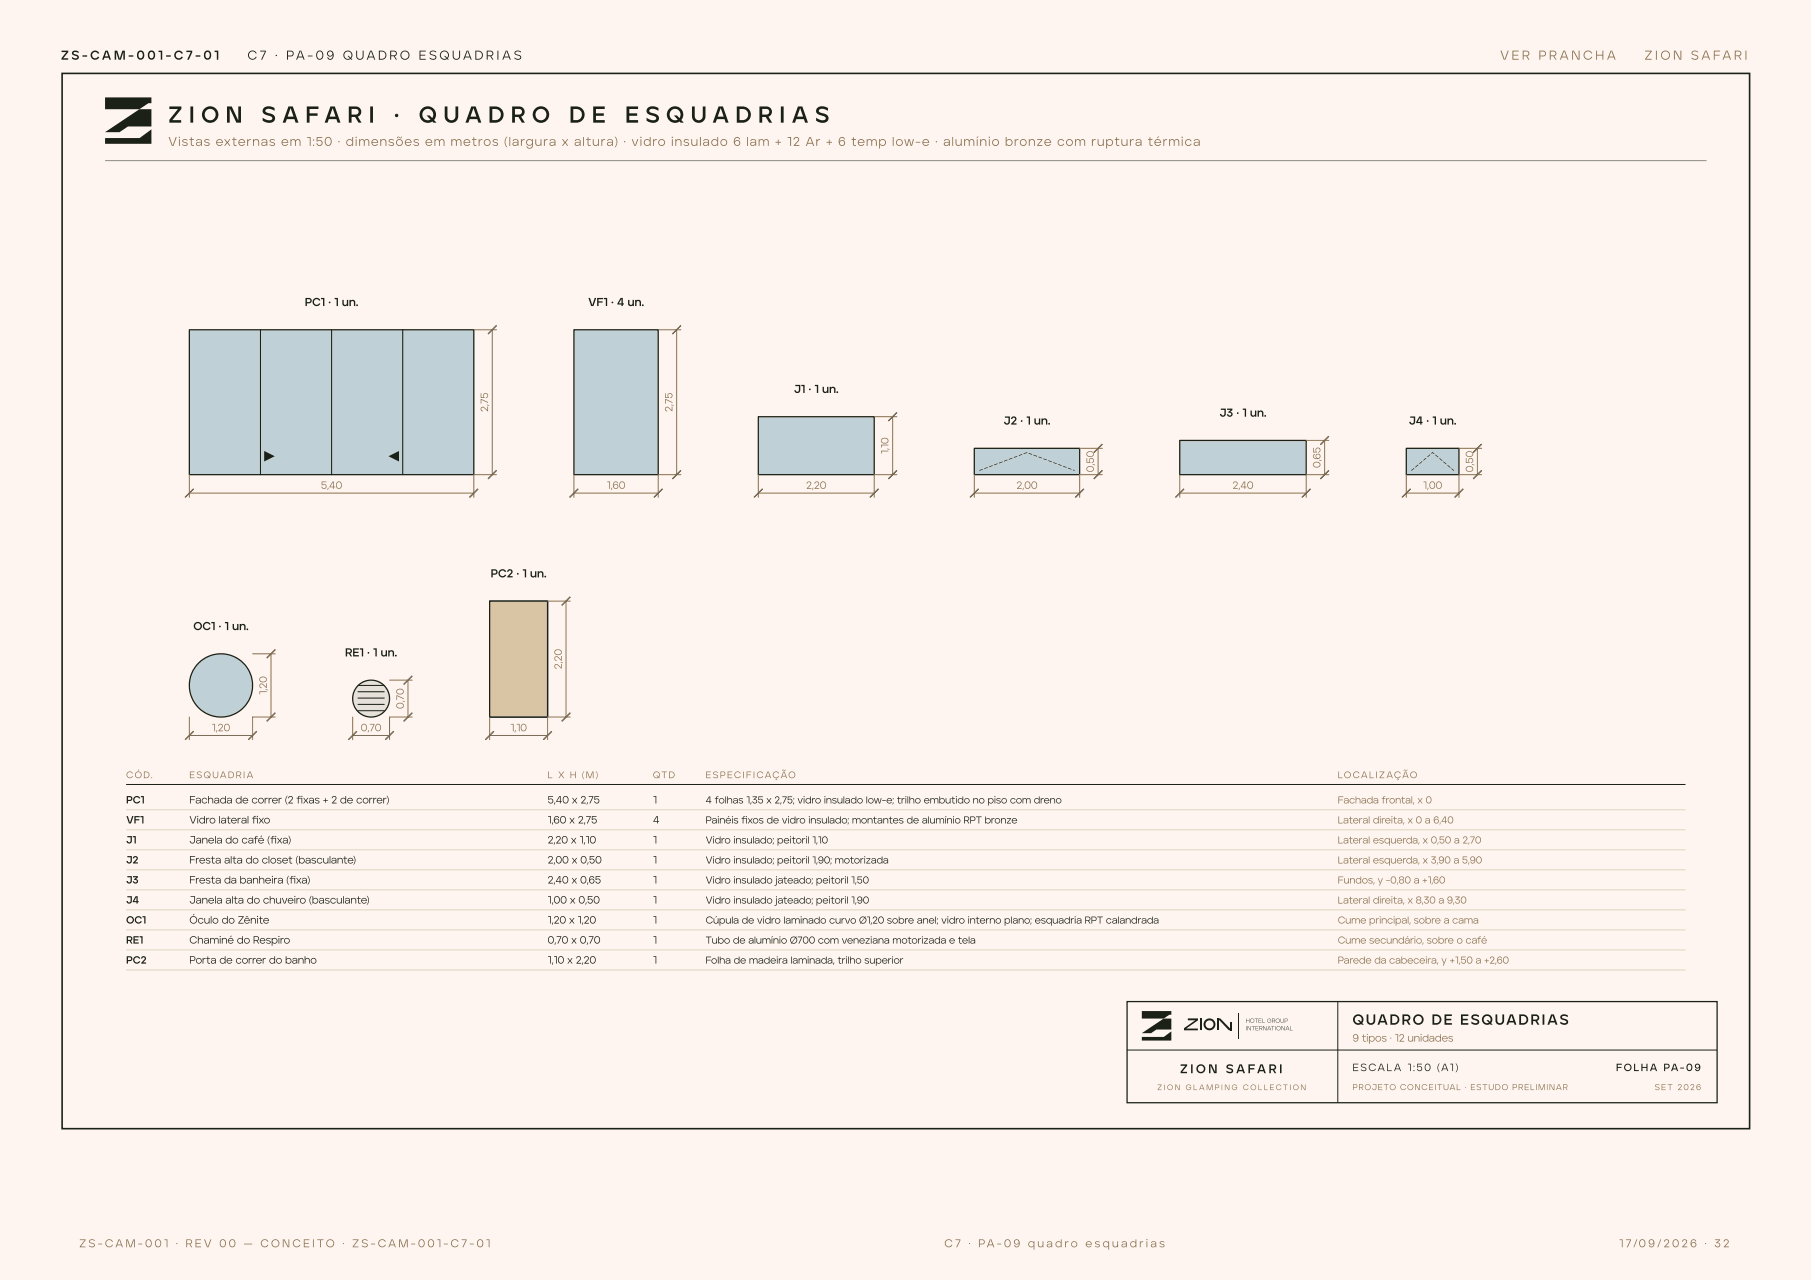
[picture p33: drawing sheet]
<svg xmlns="http://www.w3.org/2000/svg" width="297mm" height="210mm" viewBox="0 0 297 210" stroke-linecap="round" stroke-linejoin="round" font-family="sans-serif">
<defs><g id="words">
<g font-size="3.8" fill="#1b2117">
<text x="27.6" y="20.1">Z I O N</text>
<text x="42.9" y="20.1">S A F A R I</text>
<text x="64.6" y="20.1">·</text>
<text x="68.7" y="20.1">Q U A D R O</text>
<text x="93.4" y="20.1">D E</text>
<text x="102.5" y="20.1">E S Q U A D R I A S</text>
</g>
<text font-size="2.4" fill="#1b2117" x="221.8" y="168">QUADRO DE ESQUADRIAS</text>
<g font-size="2.1" fill="#1b2117">
<text x="10" y="9.8">Z S - CA M - 0</text>
<text x="24.2" y="9.8">0</text>
<text x="25.9" y="9.8">1 - C 7 - 0</text>
<text x="35.1" y="9.8">1</text>
<text x="40.6" y="9.8">C 7 · PA- 0</text>
<text x="53.5" y="9.8">9 Q UA D R O E S Q UA D R I A S</text>
<text x="193.5" y="176">Z I O N S A FA R I</text>
</g>
<g font-size="2.1" fill="#8b714e">
<text x="246" y="9.8">V E R P R A N C H A</text>
<text x="269.7" y="9.8">Z I O N S A FA R I</text>
<text x="27.6" y="23.9">Vistas externas em 1:50 · dimensões em metros (largura x altura) · vidro insulado 6 lam + 12 Ar + 6 temp low-e · alumínio bronze com ruptura térmica</text>
</g>
<g font-size="1.9" fill="#1b2117">
<text x="50" y="50.2">PC1 · 1 un.</text>
<text x="96.4" y="50.2">VF1 · 4 un.</text>
<text x="130.2" y="64.4">J1 · 1 un.</text>
<text x="164.6" y="69.6">J2 · 1 un.</text>
<text x="200" y="68.3">J3 · 1 un.</text>
<text x="231.1" y="69.6">J4 · 1 un.</text>
<text x="80.5" y="94.7">PC2 · 1 un.</text>
<text x="31.7" y="103.3">OC1 · 1 un.</text>
<text x="56.6" y="107.6">RE1 · 1 un.</text>
</g>
<g font-size="1.9" fill="#8b714e">
<text x="13" y="204.5">Z S - CA M - 0</text>
<text x="25.3" y="204.5">0</text>
<text x="26.9" y="204.5">1 · R E V 0</text>
<text x="37.5" y="204.5">0 — C O N C E I TO · Z S - CA M - 0</text>
<text x="70.1" y="204.5">0</text>
<text x="71.6" y="204.5">1 - C 7 - 0</text>
<text x="79.7" y="204.5">1</text>
<text x="154.9" y="204.5">C 7 · PA- 0</text>
<text x="166.2" y="204.5">9 q u a d ro e s q u a d r i a s</text>
<text x="265.5" y="204.5">1</text>
<text x="266.6" y="204.5">7/0</text>
<text x="270.3" y="204.5">9 /2</text>
<text x="274.2" y="204.5">0</text>
<text x="275.8" y="204.5">2</text>
<text x="277.2" y="204.5">6 · 3</text>
<text x="282.6" y="204.5">2</text>
</g>
<g font-size="1.7" fill="#8b714e">
<text x="80" y="67.5" transform="rotate(-90 80 67.5)">2,75</text>
<text x="110.3" y="67.6" transform="rotate(-90 110.3 67.6)">2,75</text>
<text x="145.7" y="74.5" transform="rotate(-90 145.7 74.5)">1,10</text>
<text x="179.4" y="77.4" transform="rotate(-90 179.4 77.4)">0,50</text>
<text x="216.5" y="76.7" transform="rotate(-90 216.5 76.7)">0,65</text>
<text x="241.6" y="77.4" transform="rotate(-90 241.6 77.4)">0,50</text>
<text x="52.6" y="80.2">5,40</text>
<text x="99.5" y="80.2">1,60</text>
<text x="132.2" y="80.2">2,20</text>
<text x="166.7" y="80.2">2,00</text>
<text x="202.1" y="80.2">2,40</text>
<text x="233.4" y="80.2">1,00</text>
<text x="43.8" y="113.9" transform="rotate(-90 43.8 113.9)">1,20</text>
<text x="92.1" y="109.8" transform="rotate(-90 92.1 109.8)">2,20</text>
<text x="34.7" y="119.9">1,20</text>
<text x="59.2" y="119.9">0,70</text>
<text x="66.2" y="116.3" transform="rotate(-90 66.2 116.3)">0,70</text>
<text x="83.7" y="119.9">1,10</text>
<text x="221.8" y="170.8">9 tipos · 12 unidades</text>
</g>
<g font-size="1.7" fill="#1b2117">
<text x="20.7" y="131.7">PC1</text>
<text x="31.1" y="131.7">Fachada de correr (2 fxas + 2 de correr)</text>
<text x="48.6" y="131.7">i</text>
<text x="89.8" y="131.7">5,40 x 2,75</text>
<text x="107.1" y="131.7">1</text>
<text x="20.7" y="135">VF1</text>
<text x="31.1" y="135">Vidro lateral fxo</text>
<text x="41.3" y="135">i</text>
<text x="89.8" y="135">1,60 x 2,75</text>
<text x="107.1" y="135">4</text>
<text x="20.7" y="138.3">J1</text>
<text x="20.7" y="141.6">J2</text>
<text x="31.1" y="138.3">Janela do café (fxa)</text>
<text x="31.1" y="141.6">Fresta alta do closet (basculante)</text>
<text x="44.3" y="138.3">i</text>
<text x="89.8" y="138.3">2,20 x 1,10</text>
<text x="89.8" y="141.6">2,00 x 0,50</text>
<text x="107.1" y="138.3">1</text>
<text x="107.1" y="141.6">1</text>
<text x="20.7" y="144.9">J3</text>
<text x="20.7" y="148.2">J4</text>
<text x="31.1" y="144.9">Fresta da banheira (fxa)</text>
<text x="31.1" y="148.2">Janela alta do chuveiro (basculante)</text>
<text x="47.4" y="144.9">i</text>
<text x="89.8" y="144.9">2,40 x 0,65</text>
<text x="89.8" y="148.2">1,00 x 0,50</text>
<text x="107.1" y="144.9">1</text>
<text x="107.1" y="148.2">1</text>
<text x="20.7" y="151.4">OC1</text>
<text x="20.7" y="154.7">RE1</text>
<text x="31.1" y="151.4">Óculo do Zênite</text>
<text x="31.1" y="154.7">Chaminé do Respiro</text>
<text x="89.8" y="151.4">1,20 x 1,20</text>
<text x="89.8" y="154.7">0,70 x 0,70</text>
<text x="107.1" y="151.4">1</text>
<text x="107.1" y="154.7">1</text>
<text x="20.7" y="158">PC2</text>
<text x="31.1" y="158">Porta de correr do banho</text>
<text x="89.8" y="158">1,10 x 2,20</text>
<text x="107.1" y="158">1</text>
<text x="221.8" y="175.6">ESCALA 1:50 (A1)</text>
<text x="265" y="175.6">FOLHA PA-09</text>
</g>
<g font-size="1.6" fill="#8b714e">
<text x="20.7" y="127.6">CÓD.</text>
<text x="31.1" y="127.6">ESQUADRIA</text>
<text x="89.8" y="127.6">L X H (M)</text>
<text x="107.1" y="127.6">QTD</text>
<text x="115.7" y="127.6">ESPECIFICAÇÃO</text>
<text x="219.4" y="127.6">LOCALIZAÇÃO</text>
<text x="219.4" y="131.7">Fachada frontal, x 0</text>
<text x="219.4" y="135">Lateral direita, x 0 a 6,40</text>
<text x="219.4" y="138.3">Lateral esquerda, x 0,50 a 2,70</text>
<text x="219.4" y="141.6">Lateral esquerda, x 3,90 a 5,90</text>
<text x="219.4" y="144.9">Fundos, y -0,80 a +1,60</text>
<text x="219.4" y="148.2">Lateral direita, x 8,30 a 9,30</text>
<text x="219.4" y="151.4">Cume principal, sobre a cama</text>
<text x="219.4" y="154.7">Cume secundário, sobre o café</text>
<text x="219.4" y="158">Parede da cabeceira, y +1,50 a +2,60</text>
</g>
<g font-size="1.6" fill="#1b2117">
<text x="115.7" y="131.7">4 folhas 1,35 x 2,75; vidro insulado low-e; trilho embutido no piso com dreno</text>
<text x="115.7" y="135">Painéis fxos de vidro insulado; montantes de alumínio RPT bronze</text>
<text x="121.6" y="135">i</text>
<text x="115.7" y="138.3">Vidro insulado; peitoril 1,10</text>
<text x="115.7" y="141.6">Vidro insulado; peitoril 1,90; motorizada</text>
<text x="115.7" y="144.9">Vidro insulado jateado; peitoril 1,50</text>
<text x="115.7" y="148.2">Vidro insulado jateado; peitoril 1,90</text>
<text x="115.7" y="151.4">Cúpula de vidro laminado curvo Ø1,20 sobre anel; vidro interno plano; esquadria RPT calandrada</text>
<text x="115.7" y="154.7">Tubo de alumínio Ø700 com veneziana motorizada e tela</text>
<text x="115.7" y="158">Folha de madeira laminada, trilho superior</text>
</g>
<g font-size="1.4" fill="#8b714e">
<text x="221.8" y="178.7">PROJETO CONCEITUAL · ESTUDO PRELIMINAR</text>
<text x="271.4" y="178.7">SET 2026</text>
</g>
<text font-size="1.3" fill="#8b714e" x="189.8" y="178.7">Z I O N G L A M P I N G C O L L E CT I O N</text>
<g font-size="1" fill="#1b2117">
<text x="204.3" y="167.7">HOTEL GROUP</text>
<text x="204.3" y="168.9">INTERNATIONAL</text>
</g>
</g></defs>
<g fill="#fef5f0">
<path d="M0 0h297v209.9h-297z"/>
<path d="M10.1 11.9h277v173.3h-277z"/>
</g>
<path d="M10.2 12h276.7v173.1h-276.7z" fill="none" stroke="#1b2117" stroke-width=".26"/>
<g fill="#1b2117">
<path d="M17.2 16h7.6v.9h-.5l-1.4 1h-5.7z"/>
<path d="M17.2 21.7l5.7-3.8h1.9v2.8h-3.8l-1.4 1z"/>
<path d="M17.2 22.6h5.7l1.9-1.4v2.4h-7.6z"/>
</g>
<path d="M17.2 26.3h262.7" fill="none" stroke="#1b2117" stroke-width=".16"/>
<path d="M31.1 54.1h46.6v23.7h-46.6z" fill="#bfd0d6"/>
<path d="M31.1 54.1h46.6v23.7h-46.6z" fill="none" stroke="#1b2117" stroke-width=".21"/>
<path d="M42.7 54.1v23.7M54.4 54.1v23.7M66 54.1v23.7" fill="none" stroke="#1b2117" stroke-width=".17"/>
<g fill="#1b2117">
<path d="M43.3 73.9l1.8 .9-1.8 .9z"/>
<path d="M63.7 74.8l1.7-.9v1.8z"/>
</g>
<path d="M77.7 54.1h3.7M80.7 54.1v23.7M31.1 77.8v3.7M81.4 77.8h-3.7v3.7M31.1 80.9h46.6" fill="none" stroke="#8b714e" stroke-width=".16"/>
<path d="M80 54.8l1.4-1.4zM80 78.5l1.4-1.4zM30.4 81.5l1.3-1.3zM77 81.5l1.4-1.3z" fill="#000"/>
<path d="M81.4 53.4l-1.4 1.4M81.4 77.1l-1.4 1.4M31.7 80.2l-1.3 1.3M78.4 80.2l-1.4 1.3" fill="none" stroke="#8b714e" stroke-width=".19"/>
<path d="M94.1 54.1h13.8v23.7h-13.8z" fill="#bfd0d6"/>
<path d="M94.1 54.1h13.8v23.7h-13.8z" fill="none" stroke="#1b2117" stroke-width=".21"/>
<path d="M107.9 54.1h3.8M111 54.1v23.7M94.1 77.8v3.7M111.7 77.8h-3.8v3.7M94.1 80.9h13.8" fill="none" stroke="#8b714e" stroke-width=".16"/>
<path d="M110.3 54.8l1.4-1.4zM110.3 78.5l1.4-1.4zM93.4 81.5l1.4-1.3zM107.3 81.5l1.3-1.3z" fill="#000"/>
<path d="M111.7 53.4l-1.4 1.4M111.7 77.1l-1.4 1.4M94.8 80.2l-1.4 1.3M108.6 80.2l-1.3 1.3" fill="none" stroke="#8b714e" stroke-width=".19"/>
<path d="M124.4 68.3h19v9.5h-19z" fill="#bfd0d6"/>
<path d="M124.4 68.3h19v9.5h-19z" fill="none" stroke="#1b2117" stroke-width=".21"/>
<path d="M124.4 77.8v3.7M143.4 68.3h3.7M146.4 68.3v9.5M147.1 77.8h-3.7v3.7M124.4 80.9h19" fill="none" stroke="#8b714e" stroke-width=".16"/>
<path d="M145.7 78.5l1.4-1.4zM145.7 69l1.4-1.4zM123.7 81.5l1.4-1.3zM142.7 81.5l1.4-1.3z" fill="#000"/>
<path d="M147.1 77.1l-1.4 1.4M147.1 67.6l-1.4 1.4M125.1 80.2l-1.4 1.3M144.1 80.2l-1.4 1.3" fill="none" stroke="#8b714e" stroke-width=".19"/>
<path d="M159.8 73.5h17.3v4.3h-17.3z" fill="#bfd0d6"/>
<path d="M159.8 73.5h17.3v4.3h-17.3z" fill="none" stroke="#1b2117" stroke-width=".21"/>
<path d="M160.6 77.1l.6-.2-.5 .3zM161.4 76.8l.6-.2-.5 .3zM162.2 76.5l.6-.2-.5 .3zM163 76.2l.6-.2-.5 .3zM163.8 75.9l.6-.2-.5 .3zM164.6 75.6l.6-.2-.5 .3zM165.5 75.3l.5-.2-.5 .3zM166.3 75l.5-.2-.5 .3zM167.1 74.7l.6-.2-.6 .2zM167.9 74.4l.6-.2-.6 .2zM168.7 74.3l.6 .2-.6-.1zM169.5 74.6l.6 .2-.6-.1zM170.3 74.9l.6 .2-.6-.1zM171.1 75.2l.6 .2-.6-.1zM171.9 75.5l.6 .2-.5-.1zM172.8 75.8l.5 .2-.5-.1zM173.6 76.1l.5 .3-.5-.2zM174.4 76.4l.5 .3-.5-.2zM175.2 76.7l.5 .3-.5-.2zM176 77l.3 .2-.3-.1z" fill="#1b2117"/>
<path d="M159.8 77.8v3.7M177.1 73.5h3.7M180.1 73.5v4.3M180.8 77.8h-3.7v3.7M159.8 80.9h17.3" fill="none" stroke="#8b714e" stroke-width=".16"/>
<path d="M179.4 78.5l1.4-1.4zM179.4 74.2l1.4-1.4zM159.1 81.5l1.4-1.3zM176.4 81.5l1.4-1.3z" fill="#000"/>
<path d="M180.8 77.1l-1.4 1.4M180.8 72.8l-1.4 1.4M160.5 80.2l-1.4 1.3M177.8 80.2l-1.4 1.3" fill="none" stroke="#8b714e" stroke-width=".19"/>
<path d="M193.5 72.2h20.7v5.6h-20.7z" fill="#bfd0d6"/>
<path d="M193.5 72.2h20.7v5.6h-20.7z" fill="none" stroke="#1b2117" stroke-width=".21"/>
<path d="M193.5 77.8v3.7M214.2 72.2h3.7M217.2 72.2v5.6M217.9 77.8h-3.7v3.7M193.5 80.9h20.7" fill="none" stroke="#8b714e" stroke-width=".16"/>
<path d="M216.6 78.5l1.3-1.4zM216.6 72.9l1.3-1.4zM192.8 81.5l1.4-1.3zM213.5 81.5l1.4-1.3z" fill="#000"/>
<path d="M217.9 77.1l-1.3 1.4M217.9 71.5l-1.3 1.4M194.2 80.2l-1.4 1.3M214.9 80.2l-1.4 1.3" fill="none" stroke="#8b714e" stroke-width=".19"/>
<path d="M230.6 73.5h8.7v4.3h-8.7z" fill="#bfd0d6"/>
<path d="M230.6 73.5h8.7v4.3h-8.7z" fill="none" stroke="#1b2117" stroke-width=".21"/>
<path d="M231.5 77.1l.4-.3-.4 .4zM232.1 76.5l.5-.3-.4 .4zM232.8 76l.5-.3-.4 .4zM233.4 75.4l.5-.3-.4 .4zM234.1 74.9l.5-.4-.4 .4zM234.8 74.3l.2-.1 .2 .2-.2-.2-.2 .2zM235.4 74.6l.5 .4zM236.1 75.2l.4 .4zM236.7 75.7l.5 .4zM237.4 76.3l.5 .4zM238 76.8l.5 .4z" fill="#1b2117"/>
<path d="M230.6 77.8v3.7M239.3 73.5h3.7M242.3 73.5v4.3M243 77.8h-3.7v3.7M230.6 80.9h8.7" fill="none" stroke="#8b714e" stroke-width=".16"/>
<path d="M241.6 78.5l1.4-1.4zM241.6 74.2l1.4-1.4zM229.9 81.5l1.4-1.3zM238.6 81.5l1.4-1.3z" fill="#000"/>
<path d="M243 77.1l-1.4 1.4M243 72.8l-1.4 1.4M231.3 80.2l-1.4 1.3M240 80.2l-1.4 1.3" fill="none" stroke="#8b714e" stroke-width=".19"/>
<circle cx="36.2" cy="112.4" r="5.2" fill="#bfd0d6"/>
<circle cx="36.2" cy="112.4" r="5.2" fill="none" stroke="#1b2117" stroke-width=".21"/>
<path d="M31.1 117.6v3.7M41.4 107.2h3.7M44.4 107.2v10.4M45.1 117.6h-3.7v3.7M31.1 120.6h10.3" fill="none" stroke="#8b714e" stroke-width=".16"/>
<path d="M43.8 118.3l1.3-1.4zM43.8 107.9l1.3-1.4zM30.4 121.3l1.3-1.4zM40.7 121.3l1.4-1.4z" fill="#000"/>
<path d="M31.7 119.9l-1.3 1.4M42.1 119.9l-1.4 1.4M45.1 106.5l-1.3 1.4M45.1 116.9l-1.3 1.4" fill="none" stroke="#8b714e" stroke-width=".19"/>
<circle cx="60.9" cy="114.6" r="3" fill="#e5e1d8"/>
<circle cx="60.9" cy="114.6" r="3" fill="none" stroke="#1b2117" stroke-width=".21"/>
<path d="M58.7 116.5h4.3M58.7 115.5h4.3M58.7 114.5h4.3M58.7 113.4h4.3M58.7 112.4h4.3" fill="none" stroke="#1b2117" stroke-width=".16"/>
<path d="M57.8 117.6v3.7M63.9 111.5h3.7M66.9 111.5v6.1M67.6 117.6h-3.7v3.7M57.8 120.6h6.1" fill="none" stroke="#8b714e" stroke-width=".16"/>
<path d="M66.2 118.3l1.4-1.4zM66.2 112.2l1.4-1.4zM57.1 121.3l1.4-1.4zM63.2 121.3l1.4-1.4z" fill="#000"/>
<path d="M58.5 119.9l-1.4 1.4M64.6 119.9l-1.4 1.4M67.6 110.8l-1.4 1.4M67.6 116.9l-1.4 1.4" fill="none" stroke="#8b714e" stroke-width=".19"/>
<path d="M80.3 98.6h9.5v19h-9.5z" fill="#d9c4a3"/>
<path d="M80.3 98.6h9.5v19h-9.5z" fill="none" stroke="#1b2117" stroke-width=".21"/>
<path d="M86 108.5l1.7-.9v1.8z" fill="#1b2117"/>
<path d="M80.3 98.6h9.5v19h-9.5z" fill="#d9c4a3"/>
<path d="M80.3 98.6h9.5v19h-9.5z" fill="none" stroke="#1b2117" stroke-width=".21"/>
<path d="M89.8 98.6h3.7M92.8 98.6v19M80.3 117.6v3.7M93.5 117.6h-3.7v3.7M80.3 120.6h9.5" fill="none" stroke="#8b714e" stroke-width=".16"/>
<path d="M92.1 99.3l1.4-1.4zM92.1 118.3l1.4-1.4zM79.6 121.3l1.4-1.4zM89.1 121.3l1.4-1.4z" fill="#000"/>
<path d="M93.5 97.9l-1.4 1.4M81 119.9l-1.4 1.4M90.5 119.9l-1.4 1.4M93.5 116.9l-1.4 1.4" fill="none" stroke="#8b714e" stroke-width=".19"/>
<path d="M20.7 128.6h255.7" fill="none" stroke="#1b2117" stroke-width=".16"/>
<path d="M20.7 132.8h255.7M20.7 136.1h255.7M20.7 139.3h255.7M20.7 142.6h255.7M20.7 145.9h255.7M20.7 149.2h255.7M20.7 152.5h255.7M20.7 155.8h255.7M20.7 159h255.7" fill="none" stroke="#ded6bf" stroke-width=".16"/>
<path d="M184.8 164.2h96.8v16.6h-96.8z" fill="#fef5f0"/>
<path d="M184.8 164.2h96.8v16.6h-96.8z" fill="none" stroke="#1b2117" stroke-width=".21"/>
<path d="M184.8 172.2h96.8M219.4 164.2v16.6" fill="none" stroke="#1b2117" stroke-width=".16"/>
<g fill="#1b2117">
<path d="M187.3 165.8h4.8v.6h-.3l-1 .6h-3.5z"/>
<path d="M187.3 169.4l3.5-2.4h1.3v1.8h-2.4l-.9 .6z"/>
<path d="M187.3 170h3.6l1.2-.9v1.5h-4.8z"/>
<path d="M194.8 167h1.7v.3l-2 1.4h2v.2h-2.3v-.3l1.8-1.3h-1.2z"/>
<path d="M196.8 167h.3v1.9h-.3z"/>
</g>
<circle cx="198.4" cy="168" r=".82" fill="none" stroke="#1b2117" stroke-width=".32"/>
<g fill="#1b2117">
<path d="M199.6 167h.3v1.9h-.3z"/>
<path d="M199.7 167h.4l1.9 1.9h-.5z"/>
<path d="M201.8 167.6h.3v1.3h-.3z"/>
</g>
<path d="M203.2 166.1v4.2" fill="none" stroke="#1b2117" stroke-width=".16"/>
<use href="#words"/>
</svg>
